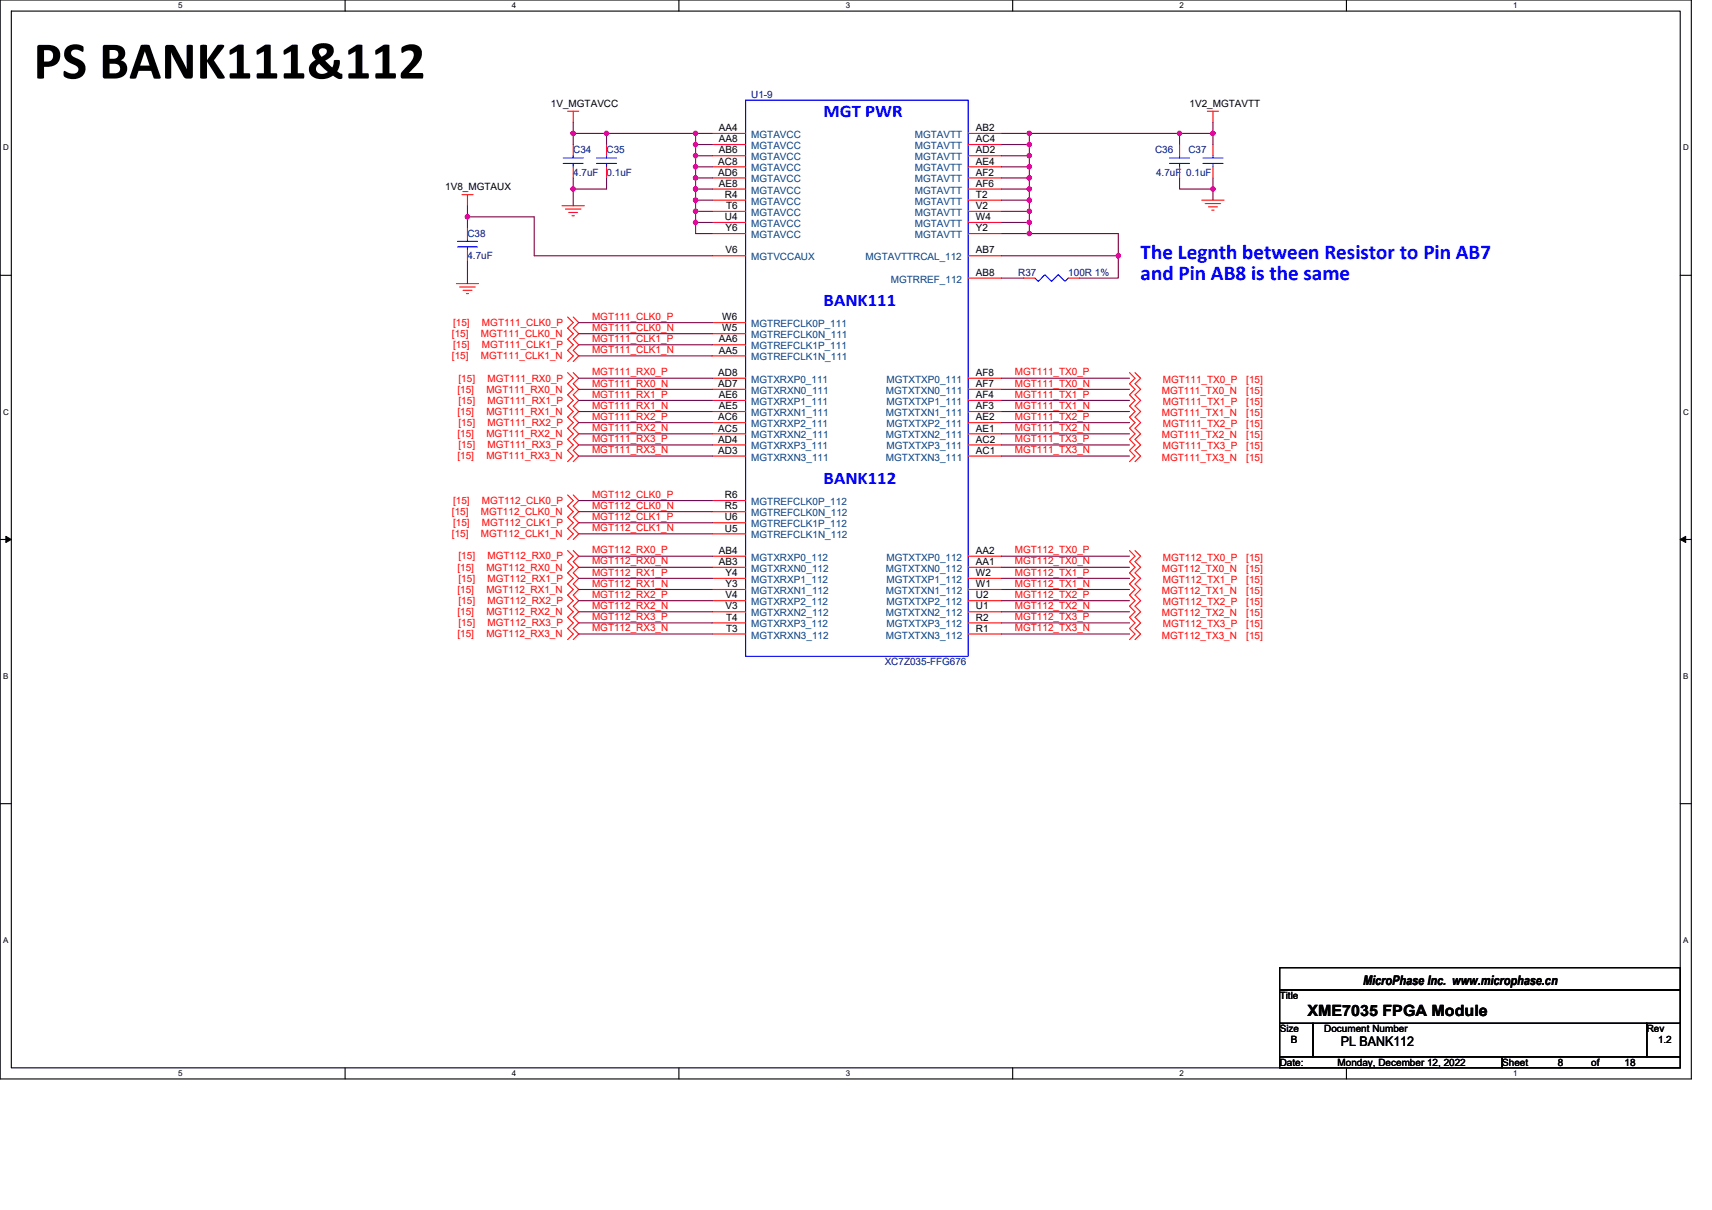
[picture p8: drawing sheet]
<svg xmlns="http://www.w3.org/2000/svg" width="297mm" height="210mm" viewBox="0 0 297 210" stroke-linecap="round" stroke-linejoin="round" font-family="sans-serif">
<defs><g id="words">
<text font-size="9.2" x="5.8" y="13.6">PS BANK111&amp;112</text>
<g font-size="3.7" fill="#00f">
<text x="197.9" y="45">The Legnth between Resistor to Pin AB7</text>
<text x="197.9" y="48.7">and Pin AB8 is the same</text>
</g>
<g font-size="3.1" fill="#00f">
<text x="142.9" y="20.3">MGT PWR</text>
<text x="142.9" y="53.1">BANK111</text>
<text x="142.9" y="84">BANK112</text>
</g>
<text font-size="2.7" x="226.9" y="176.2">XME7035 FPGA Module</text>
<g font-size="2.3">
<text x="236.5" y="170.9">MicroPhase Inc. www.microphase.cn</text>
<text x="232.6" y="181.6">PL BANK112</text>
</g>
<g font-size="1.7" fill="#000080">
<text x="130.3" y="17">U1-9</text>
<text x="99.5" y="26.6">C34</text>
<text x="105.2" y="26.6">C35</text>
<text x="200.4" y="26.6">C36</text>
<text x="206.2" y="26.6">C37</text>
<text x="99.5" y="30.5">4.7uF</text>
<text x="105.2" y="30.5">0.1uF</text>
<text x="200.6" y="30.5">4.7uF 0.1uF</text>
<text x="81.1" y="41.1">C38</text>
<text x="81.1" y="45">4.7uF</text>
<text x="176.7" y="47.9">R37</text>
<text x="185.4" y="47.9">100R 1%</text>
<text x="153.5" y="115.4">XC7Z035-FFG676</text>
</g>
<g font-size="1.7">
<text x="95.6" y="18.5">1V_MGTAVCC</text>
<text x="124.7" y="22.8">AA4</text>
<text x="169.3" y="22.8">AB2</text>
<text x="206.4" y="18.5">1V2_MGTAVTT</text>
<text x="124.6" y="28.6">AC8</text>
<text x="124.7" y="24.7">AA8</text>
<text x="124.7" y="26.6">AB6</text>
<text x="169.3" y="24.7">AC4</text>
<text x="169.3" y="26.6">AD2</text>
<text x="169.3" y="28.6">AE4</text>
<text x="77.3" y="33">1V8_MGTAUX</text>
<text x="124.6" y="30.5">AD6</text>
<text x="124.7" y="32.4">AE8</text>
<text x="125.8" y="34.3">R4</text>
<text x="169.3" y="30.5">AF2</text>
<text x="169.3" y="32.4">AF6</text>
<text x="169.3" y="34.3">T2</text>
<text x="125.8" y="38.2">U4</text>
<text x="125.9" y="40.1">Y6</text>
<text x="126" y="36.3">T6</text>
<text x="169.3" y="36.3">V2</text>
<text x="169.3" y="38.2">W4</text>
<text x="169.3" y="40.1">Y2</text>
<text x="125.9" y="44">V6</text>
<text x="169.3" y="44">AB7</text>
<text x="169.3" y="47.9">AB8</text>
<text x="124.7" y="59.4">AA6</text>
<text x="125.3" y="55.6">W6</text>
<text x="125.3" y="57.5">W5</text>
<text x="124.6" y="65.2">AD8</text>
<text x="124.7" y="61.4">AA5</text>
<text x="169.3" y="65.2">AF8</text>
<text x="124.6" y="67.2">AD7</text>
<text x="124.7" y="69.1">AE6</text>
<text x="124.7" y="71">AE5</text>
<text x="169.3" y="71">AF3</text>
<text x="169.3" y="67.2">AF7</text>
<text x="169.3" y="69.1">AF4</text>
<text x="124.6" y="76.8">AD4</text>
<text x="124.6" y="72.9">AC6</text>
<text x="124.6" y="74.9">AC5</text>
<text x="169.3" y="74.9">AE1</text>
<text x="169.3" y="76.8">AC2</text>
<text x="169.3" y="72.9">AE2</text>
<text x="124.6" y="78.7">AD3</text>
<text x="169.3" y="78.7">AC1</text>
<text x="125.8" y="86.5">R6</text>
<text x="125.8" y="88.4">R5</text>
<text x="125.8" y="90.3">U6</text>
<text x="125.8" y="92.2">U5</text>
<text x="124.7" y="96.1">AB4</text>
<text x="124.7" y="98">AB3</text>
<text x="125.9" y="100">Y4</text>
<text x="125.9" y="101.9">Y3</text>
<text x="169.3" y="101.9">W1</text>
<text x="169.3" y="98">AA1</text>
<text x="169.3" y="100">W2</text>
<text x="169.3" y="96.1">AA2</text>
<text x="125.9" y="103.8">V4</text>
<text x="125.9" y="105.8">V3</text>
<text x="126" y="107.7">T4</text>
<text x="169.3" y="105.8">U1</text>
<text x="169.3" y="107.7">R2</text>
<text x="169.3" y="103.8">U2</text>
<text x="126" y="109.6">T3</text>
<text x="169.3" y="109.6">R1</text>
<text x="222" y="173.4">Title</text>
<text x="222" y="179.1">Size</text>
<text x="229.8" y="179.1">Document Number</text>
<text x="285.7" y="179.1">Rev</text>
<text x="222" y="184.9">Date:</text>
<text x="224" y="181.1">B</text>
<text x="232.1" y="184.9">Monday, December 12, 2022</text>
<text x="260.6" y="184.9">Sheet</text>
<text x="270.3" y="184.9">8</text>
<text x="276.1" y="184.9">of</text>
<text x="281.9" y="184.9">18</text>
<text x="287.7" y="181.1">1.2</text>
</g>
<g font-size="1.7" fill="#004080">
<text x="130.3" y="23.9">MGTAVCC</text>
<text x="158.7" y="23.9">MGTAVTT</text>
<text x="130.3" y="25.9">MGTAVCC</text>
<text x="130.3" y="27.8">MGTAVCC</text>
<text x="130.3" y="29.7">MGTAVCC</text>
<text x="158.7" y="25.9">MGTAVTT</text>
<text x="158.7" y="27.8">MGTAVTT</text>
<text x="158.7" y="29.7">MGTAVTT</text>
<text x="130.3" y="31.7">MGTAVCC</text>
<text x="130.3" y="33.6">MGTAVCC</text>
<text x="130.3" y="35.5">MGTAVCC</text>
<text x="158.7" y="31.7">MGTAVTT</text>
<text x="158.7" y="33.6">MGTAVTT</text>
<text x="158.7" y="35.5">MGTAVTT</text>
<text x="130.3" y="37.5">MGTAVCC</text>
<text x="130.3" y="39.4">MGTAVCC</text>
<text x="130.3" y="41.3">MGTAVCC</text>
<text x="158.7" y="37.5">MGTAVTT</text>
<text x="158.7" y="39.4">MGTAVTT</text>
<text x="158.7" y="41.3">MGTAVTT</text>
<text x="130.3" y="45.2">MGTVCCAUX</text>
<text x="150.2" y="45.2">MGTAVTTRCAL_112</text>
<text x="154.6" y="49">MGTRREF_112</text>
<text x="130.3" y="56.8">MGTREFCLK0P_111</text>
<text x="130.3" y="58.7">MGTREFCLK0N_111</text>
<text x="130.3" y="60.6">MGTREFCLK1P_111</text>
<text x="130.3" y="62.5">MGTREFCLK1N_111</text>
<text x="130.3" y="70.3">MGTXRXP1_111</text>
<text x="130.3" y="66.4">MGTXRXP0_111</text>
<text x="130.3" y="68.3">MGTXRXN0_111</text>
<text x="153.7" y="68.3">MGTXTXN0_111</text>
<text x="153.8" y="70.3">MGTXTXP1_111</text>
<text x="153.8" y="66.4">MGTXTXP0_111</text>
<text x="130.3" y="78">MGTXRXP3_111</text>
<text x="130.3" y="74.1">MGTXRXP2_111</text>
<text x="130.3" y="76.1">MGTXRXN2_111</text>
<text x="130.3" y="72.2">MGTXRXN1_111</text>
<text x="153.7" y="76.1">MGTXTXN2_111</text>
<text x="153.7" y="72.2">MGTXTXN1_111</text>
<text x="153.8" y="78">MGTXTXP3_111</text>
<text x="153.8" y="74.1">MGTXTXP2_111</text>
<text x="130.3" y="79.9">MGTXRXN3_111</text>
<text x="153.7" y="79.9">MGTXTXN3_111</text>
<text x="130.3" y="87.7">MGTREFCLK0P_112</text>
<text x="130.3" y="89.6">MGTREFCLK0N_112</text>
<text x="130.3" y="91.5">MGTREFCLK1P_112</text>
<text x="130.3" y="93.4">MGTREFCLK1N_112</text>
<text x="130.3" y="101.2">MGTXRXP1_112</text>
<text x="130.3" y="97.3">MGTXRXP0_112</text>
<text x="130.3" y="99.2">MGTXRXN0_112</text>
<text x="153.7" y="99.2">MGTXTXN0_112</text>
<text x="153.8" y="101.2">MGTXTXP1_112</text>
<text x="153.8" y="97.3">MGTXTXP0_112</text>
<text x="130.3" y="105">MGTXRXP2_112</text>
<text x="130.3" y="107">MGTXRXN2_112</text>
<text x="130.3" y="103.1">MGTXRXN1_112</text>
<text x="153.7" y="107">MGTXTXN2_112</text>
<text x="153.7" y="103.1">MGTXTXN1_112</text>
<text x="153.8" y="105">MGTXTXP2_112</text>
<text x="130.3" y="108.9">MGTXRXP3_112</text>
<text x="130.3" y="110.8">MGTXRXN3_112</text>
<text x="153.7" y="110.8">MGTXTXN3_112</text>
<text x="153.8" y="108.9">MGTXTXP3_112</text>
</g>
<g font-size="1.7" fill="#f00">
<text x="78.4" y="58.5">[15]</text>
<text x="78.6" y="56.6">[15]</text>
<text x="83.4" y="58.5">MGT111_CLK0_N</text>
<text x="83.6" y="56.6">MGT111_CLK0_P</text>
<text x="102.7" y="55.5">MGT111_CLK0_P</text>
<text x="102.7" y="57.4">MGT111_CLK0_N</text>
<text x="102.7" y="59.4">MGT111_CLK1_P</text>
<text x="78.4" y="62.4">[15]</text>
<text x="78.6" y="60.4">[15]</text>
<text x="83.4" y="62.4">MGT111_CLK1_N</text>
<text x="83.6" y="60.4">MGT111_CLK1_P</text>
<text x="102.7" y="65.2">MGT111_RX0_P</text>
<text x="102.7" y="61.3">MGT111_CLK1_N</text>
<text x="176.1" y="65.2">MGT111_TX0_P</text>
<text x="79.4" y="68.1">[15]</text>
<text x="79.6" y="70.1">[15]</text>
<text x="79.6" y="66.2">[15]</text>
<text x="84.4" y="68.1">MGT111_RX0_N</text>
<text x="84.6" y="70.1">MGT111_RX1_P</text>
<text x="84.6" y="66.2">MGT111_RX0_P</text>
<text x="102.7" y="70.9">MGT111_RX1_N</text>
<text x="102.7" y="69">MGT111_RX1_P</text>
<text x="102.7" y="67.1">MGT111_RX0_N</text>
<text x="176.1" y="67.1">MGT111_TX0_N</text>
<text x="176.1" y="70.9">MGT111_TX1_N</text>
<text x="176.1" y="69">MGT111_TX1_P</text>
<text x="201.6" y="68.3">MGT111_TX0_N</text>
<text x="201.8" y="66.4">MGT111_TX0_P</text>
<text x="201.8" y="70.3">MGT111_TX1_P</text>
<text x="216.2" y="68.3">[15]</text>
<text x="216.2" y="66.4">[15]</text>
<text x="216.2" y="70.3">[15]</text>
<text x="79.4" y="75.9">[15]</text>
<text x="79.4" y="72">[15]</text>
<text x="79.6" y="73.9">[15]</text>
<text x="79.6" y="77.8">[15]</text>
<text x="84.4" y="75.9">MGT111_RX2_N</text>
<text x="84.4" y="72">MGT111_RX1_N</text>
<text x="84.6" y="73.9">MGT111_RX2_P</text>
<text x="84.6" y="77.8">MGT111_RX3_P</text>
<text x="102.7" y="76.7">MGT111_RX3_P</text>
<text x="102.7" y="74.8">MGT111_RX2_N</text>
<text x="102.7" y="72.9">MGT111_RX2_P</text>
<text x="176.1" y="74.8">MGT111_TX2_N</text>
<text x="176.1" y="72.9">MGT111_TX2_P</text>
<text x="176.1" y="76.7">MGT111_TX3_P</text>
<text x="201.6" y="76.1">MGT111_TX2_N</text>
<text x="201.6" y="72.2">MGT111_TX1_N</text>
<text x="201.8" y="78">MGT111_TX3_P</text>
<text x="201.8" y="74.1">MGT111_TX2_P</text>
<text x="216.2" y="76.1">[15]</text>
<text x="216.2" y="72.2">[15]</text>
<text x="216.2" y="78">[15]</text>
<text x="216.2" y="74.1">[15]</text>
<text x="79.4" y="79.7">[15]</text>
<text x="84.4" y="79.7">MGT111_RX3_N</text>
<text x="102.7" y="78.7">MGT111_RX3_N</text>
<text x="176.1" y="78.7">MGT111_TX3_N</text>
<text x="201.6" y="79.9">MGT111_TX3_N</text>
<text x="216.2" y="79.9">[15]</text>
<text x="78.4" y="89.4">[15]</text>
<text x="78.6" y="87.4">[15]</text>
<text x="83.4" y="89.4">MGT112_CLK0_N</text>
<text x="83.6" y="87.4">MGT112_CLK0_P</text>
<text x="102.7" y="86.4">MGT112_CLK0_P</text>
<text x="102.7" y="88.3">MGT112_CLK0_N</text>
<text x="78.4" y="93.2">[15]</text>
<text x="78.6" y="91.3">[15]</text>
<text x="83.4" y="93.2">MGT112_CLK1_N</text>
<text x="83.6" y="91.3">MGT112_CLK1_P</text>
<text x="102.7" y="92.2">MGT112_CLK1_N</text>
<text x="102.7" y="90.2">MGT112_CLK1_P</text>
<text x="79.4" y="99">[15]</text>
<text x="79.6" y="101">[15]</text>
<text x="79.6" y="97.1">[15]</text>
<text x="84.4" y="99">MGT112_RX0_N</text>
<text x="84.6" y="101">MGT112_RX1_P</text>
<text x="84.6" y="97.1">MGT112_RX0_P</text>
<text x="102.7" y="101.8">MGT112_RX1_N</text>
<text x="102.7" y="99.9">MGT112_RX1_P</text>
<text x="102.7" y="96">MGT112_RX0_P</text>
<text x="102.7" y="98">MGT112_RX0_N</text>
<text x="176.1" y="98">MGT112_TX0_N</text>
<text x="176.1" y="101.8">MGT112_TX1_N</text>
<text x="176.1" y="99.9">MGT112_TX1_P</text>
<text x="176.1" y="96">MGT112_TX0_P</text>
<text x="201.6" y="99.2">MGT112_TX0_N</text>
<text x="201.8" y="97.3">MGT112_TX0_P</text>
<text x="201.8" y="101.2">MGT112_TX1_P</text>
<text x="216.2" y="99.2">[15]</text>
<text x="216.2" y="97.3">[15]</text>
<text x="216.2" y="101.2">[15]</text>
<text x="79.4" y="106.7">[15]</text>
<text x="79.4" y="102.9">[15]</text>
<text x="79.6" y="104.8">[15]</text>
<text x="84.4" y="106.7">MGT112_RX2_N</text>
<text x="84.4" y="102.9">MGT112_RX1_N</text>
<text x="84.6" y="104.8">MGT112_RX2_P</text>
<text x="102.7" y="107.6">MGT112_RX3_P</text>
<text x="102.7" y="105.7">MGT112_RX2_N</text>
<text x="102.7" y="103.8">MGT112_RX2_P</text>
<text x="176.1" y="105.7">MGT112_TX2_N</text>
<text x="176.1" y="103.8">MGT112_TX2_P</text>
<text x="176.1" y="107.6">MGT112_TX3_P</text>
<text x="201.6" y="106.9">MGT112_TX2_N</text>
<text x="201.6" y="103.1">MGT112_TX1_N</text>
<text x="201.8" y="105">MGT112_TX2_P</text>
<text x="216.2" y="106.9">[15]</text>
<text x="216.2" y="103.1">[15]</text>
<text x="216.2" y="105">[15]</text>
<text x="79.4" y="110.6">[15]</text>
<text x="79.6" y="108.7">[15]</text>
<text x="84.4" y="110.6">MGT112_RX3_N</text>
<text x="84.6" y="108.7">MGT112_RX3_P</text>
<text x="102.7" y="109.5">MGT112_RX3_N</text>
<text x="176.1" y="109.5">MGT112_TX3_N</text>
<text x="201.6" y="110.8">MGT112_TX3_N</text>
<text x="201.8" y="108.9">MGT112_TX3_P</text>
<text x="216.2" y="110.8">[15]</text>
<text x="216.2" y="108.9">[15]</text>
</g>
<g font-size="1.4">
<text x="30.9" y="1.5">5</text>
<text x="88.8" y="1.5">4</text>
<text x="146.7" y="1.5">3</text>
<text x="204.7" y="1.5">2</text>
<text x="262.6" y="1.5">1</text>
<text x=".5" y="26.1">D</text>
<text x="292" y="26.1">D</text>
<text x=".5" y="71.9">C</text>
<text x="292" y="71.9">C</text>
<text x=".5" y="117.8">B</text>
<text x="292" y="117.8">B</text>
<text x=".5" y="163.6">A</text>
<text x="292" y="163.6">A</text>
<text x="30.9" y="186.8">5</text>
<text x="88.8" y="186.8">4</text>
<text x="146.7" y="186.8">3</text>
<text x="204.7" y="186.8">2</text>
<text x="262.6" y="186.8">1</text>
</g>
</g></defs>
<path d="M0 0h293.5v187.2h-293.5zM2 1.9h289.5v183.4h-289.5z" fill="none" stroke="#000" stroke-width=".19"/>
<g fill="#fff">
<path d="M30.9 .2h.8v1.6h-.8z"/>
<path d="M30.9 185.5h.8v1.6h-.8z"/>
</g>
<path d="M59.9 0v1.9M59.9 185.3v1.9" fill="none" stroke="#000" stroke-width=".19"/>
<g fill="#fff">
<path d="M88.8 .2h.8v1.6h-.8z"/>
<path d="M88.8 185.5h.8v1.6h-.8z"/>
</g>
<path d="M117.8 0v1.9M117.8 185.3v1.9" fill="none" stroke="#000" stroke-width=".19"/>
<g fill="#fff">
<path d="M146.7 .2h.8v1.6h-.8z"/>
<path d="M146.7 185.5h.8v1.6h-.8z"/>
</g>
<path d="M175.7 0v1.9M175.7 185.3v1.9" fill="none" stroke="#000" stroke-width=".19"/>
<g fill="#fff">
<path d="M204.7 .2h.7v1.6h-.7z"/>
<path d="M204.7 185.5h.7v1.6h-.7z"/>
</g>
<path d="M233.6 0v1.9M233.6 185.3v1.9" fill="none" stroke="#000" stroke-width=".19"/>
<g fill="#fff">
<path d="M262.6 .2h.7v1.6h-.7z"/>
<path d="M262.6 185.5h.7v1.6h-.7z"/>
<path d="M.5 24.8h1v1.6h-1z"/>
<path d="M292 24.8h1v1.6h-1z"/>
<path d="M.5 70.7h1v1.5h-1z"/>
<path d="M292 70.7h1v1.5h-1z"/>
</g>
<path d="M0 47.8h2M291.5 47.8h2" fill="none" stroke="#000" stroke-width=".19"/>
<g fill="#fff">
<path d="M.5 116.5h.9v1.6h-.9z"/>
<path d="M292 116.5h.9v1.6h-.9z"/>
</g>
<path d="M0 93.6h2M291.5 93.6h2" fill="none" stroke="#000" stroke-width=".19"/>
<path d="M1 93.1l1 .5-1 .5zM291.5 93.6l1-.5v1z" fill="#000" stroke="#000" stroke-width=".17"/>
<g fill="#fff">
<path d="M.5 162.4h.9v1.5h-.9z"/>
<path d="M292 162.4h.9v1.5h-.9z"/>
</g>
<path d="M0 139.5h2M291.5 139.5h2M222 167.9h69.5v3.9h-69.5zM222 171.8h69.5v5.8h-69.5zM222 177.6h5.8v5.8h-5.8zM227.8 177.6h57.9v5.8h-57.9zM285.7 177.6h5.8v5.8h-5.8zM222 183.4h38.6v1.9h-38.6zM260.6 183.4h30.9v1.9h-30.9z" fill="none" stroke="#000" stroke-width=".19"/>
<g fill="none" stroke="#f00" stroke-width=".19">
<path d="M98.5 19.3h1.9M99.5 19.3v1.9M209.5 19.3h1.9M210.5 19.3v1.9M80.2 33.8h1.9M81.1 33.8v1.9M81.1 39.6v1.9M97.5 35.7h3.9M98.1 36.3h2.7M98.7 36.9h1.5M99.2 37.4h.4M99.5 25.1v1.9"/>
<path d="M99.5 29v1.9M105.2 25.1v1.9M105.2 29v1.9M123.6 23.2h5.8M123.6 25.1h5.8M123.6 27h5.8M123.6 29h5.8M123.6 30.9h5.8M123.6 32.8h5.8M123.6 34.7h5.8M123.6 36.7h5.8M123.6 38.6h5.8"/>
<path d="M168 23.2h5.8M168 25.1h5.8M168 27h5.8M168 29h5.8M168 30.9h5.8M168 32.8h5.8M168 34.7h5.8M168 36.7h5.8M168 38.6h5.8M204.7 25.1v1.9M204.7 29v1.9M208.5 34.7h3.9"/>
<path d="M209.1 35.3h2.7M209.7 35.9h1.5M210.2 36.5h.4M210.5 25.1v1.9M210.5 29v1.9M79.2 49.2h3.8M79.8 49.8h2.7M80.3 50.4h1.6M80.9 50.9h.4M81.1 43.4v2M98.5 55l1 1-1 .9 1 1-1 1 1 .9-1 1 1 1-1 .9M99.5 55l.9 1-.9 .9 .9 1-.9 1 .9 .9-.9 1 .9 1-.9 .9"/>
<path d="M123.6 56h5.8M123.6 57.9h5.8M123.6 59.8h5.8M123.6 40.5h5.8M123.6 44.4h5.8M168 44.4h5.8M168 48.3h5.8M168 40.5h5.8M177.6 48.3h2M185.4 48.3h1.9M98.5 64.7l1 .9-1 1 1 1-1 .9 1 1-1 1 1 .9-1 1 1 .9-1 1 1 1-1 .9 1 1-1 1 1 .9-1 1M99.5 64.7l.9 .9-.9 1 .9 1-.9 .9 .9 1-.9 1 .9 .9-.9 1 .9 .9-.9 1 .9 1-.9 .9 .9 1-.9 1 .9 .9-.9 1"/>
<path d="M123.6 77.2h5.8M123.6 79.1h5.8M123.6 73.3h5.8M123.6 75.3h5.8M123.6 69.5h5.8M123.6 71.4h5.8M123.6 65.6h5.8M123.6 67.6h5.8M123.6 61.8h5.8M168 77.2h5.8M168 79.1h5.8M168 73.3h5.8"/>
<path d="M168 75.3h5.8M168 69.5h5.8M168 71.4h5.8M168 65.6h5.8M168 67.6h5.8M196 64.7l.9 .9-.9 1 .9 1-.9 .9 .9 1-.9 1 .9 .9-.9 1 .9 .9-.9 1 .9 1-.9 .9 .9 1-.9 1 .9 .9-.9 1M196.9 64.7l1 .9-1 1 1 1-1 .9 1 1-1 1 1 .9-1 1 1 .9-1 1 1 1-1 .9 1 1-1 1 1 .9-1 1M98.5 95.5l1 1-1 1 1 .9-1 1 1 1-1 .9 1 1-1 1 1 .9-1 1 1 1-1 .9 1 1-1 1 1 .9-1 1M98.5 85.9l1 1-1 .9 1 1-1 1 1 .9-1 1 1 .9-1 1M99.5 95.5l.9 1-.9 1 .9 .9-.9 1 .9 1-.9 .9 .9 1-.9 1 .9 .9-.9 1 .9 1-.9 .9 .9 1-.9 1 .9 .9-.9 1M99.5 85.9l.9 1-.9 .9 .9 1-.9 1 .9 .9-.9 1 .9 .9-.9 1M123.6 96.5h5.8"/>
<path d="M123.6 98.4h5.8M123.6 86.9h5.8M123.6 88.8h5.8M123.6 90.7h5.8M123.6 92.6h5.8M168 96.5h5.8M168 98.4h5.8M196 95.5l.9 1-.9 1 .9 .9-.9 1 .9 1-.9 .9 .9 1-.9 1 .9 .9-.9 1 .9 1-.9 .9 .9 1-.9 1 .9 .9-.9 1M196.9 95.5l1 1-1 1 1 .9-1 1 1 1-1 .9 1 1-1 1 1 .9-1 1 1 1-1 .9 1 1-1 1 1 .9-1 1M123.6 108.1h5.8M123.6 110h5.8M123.6 104.2h5.8"/>
<path d="M123.6 106.2h5.8M123.6 100.4h5.8M123.6 102.3h5.8M168 108.1h5.8M168 110h5.8M168 104.2h5.8M168 106.2h5.8M168 100.4h5.8M168 102.3h5.8"/>
</g>
<g fill="none" stroke="#00f" stroke-width=".19">
<path d="M129.4 17.4h38.6v96.5h-38.6zM97.7 28.4h3.5M97.7 27.4h3.5M99.5 27v.4M99.5 28.4v.6M103.5 28.4h3.5M103.5 27.4h3.5M105.2 27v.4M105.2 28.4v.6M202.9 28.4h3.5M202.9 27.4h3.5M204.7 27v.4"/>
<path d="M204.7 28.4v.6M208.7 28.4h3.5M208.7 27.4h3.5M210.5 27v.4M210.5 28.4v.6M79.4 42.8h3.4M79.4 41.9h3.4M81.1 41.5v.4M81.1 42.8v.6M179.6 48.3l.5 .5 1.2-1.1 1.2 1.1 1.1-1.1 1.2 1.1 .6-.5"/>
</g>
<g fill="none" stroke="#800040" stroke-width=".19">
<path d="M81.1 37.6h11.6v6.8h30.9M81.1 37.6v2M81.1 35.7v1.9M99.5 21.2v2M99.5 23.2v1.9M99.5 30.9v1.9M99.5 32.8v2.9M99.5 23.2h5.7M105.2 23.2h15.5M105.2 30.9v1.9h-5.7M105.2 23.2v1.9M120.7 23.2v1.9"/>
<path d="M120.7 25.1v1.9M120.7 27v2M120.7 29v1.9M120.7 32.8v1.9M120.7 34.7v2M120.7 36.7v1.9M120.7 30.9v1.9M120.7 30.9h2.9M120.7 23.2h2.9M120.7 25.1h2.9M120.7 27h2.9M120.7 29h2.9"/>
<path d="M120.7 38.6h2.9M120.7 32.8h2.9M120.7 34.7h2.9M120.7 36.7h2.9M120.7 38.6v1.9h2.9M173.8 30.9h4.8M173.8 23.2h4.8M173.8 25.1h4.8M173.8 27h4.8M173.8 29h4.8M173.8 32.8h4.8M173.8 38.6h4.8"/>
<path d="M173.8 34.7h4.8M173.8 36.7h4.8M178.6 23.2h26.1M178.6 23.2v1.9M178.6 25.1v1.9M178.6 27v2M178.6 29v1.9M178.6 30.9v1.9M178.6 32.8v1.9M178.6 34.7v2M178.6 36.7v1.9M178.6 38.6v1.9"/>
<path d="M204.7 23.2v1.9M204.7 23.2h5.8M204.7 30.9v1.9h5.8M210.5 21.2v2M210.5 23.2v1.9M210.5 30.9v1.9M210.5 32.8v1.9M81.1 45.4v3.8M100.4 56h23.2M100.4 57.9h23.2M100.4 59.8h23.2M173.8 40.5h4.8"/>
<path d="M173.8 44.4h20.2M173.8 48.3h3.8M178.6 40.5h15.4v3.9M194 44.4v3.9h-6.7M100.4 71.4h23.2M100.4 69.5h23.2M100.4 65.6h23.2M100.4 79.1h23.2M100.4 77.2h23.2M100.4 75.3h23.2M100.4 73.3h23.2M100.4 67.6h23.2"/>
<path d="M100.4 61.8h23.2M173.8 75.3h22.2M173.8 73.3h22.2M173.8 67.6h22.2M173.8 71.4h22.2M173.8 69.5h22.2M173.8 65.6h22.2M173.8 79.1h22.2M173.8 77.2h22.2M100.4 96.5h23.2M100.4 86.9h23.2M100.4 98.4h23.2"/>
<path d="M100.4 88.8h23.2M100.4 92.6h23.2M100.4 90.7h23.2M173.8 98.4h22.2M173.8 96.5h22.2M100.4 102.3h23.2M100.4 100.4h23.2M100.4 110h23.2M100.4 108.1h23.2M100.4 106.2h23.2M100.4 104.2h23.2M173.8 106.2h22.2"/>
<path d="M173.8 104.2h22.2M173.8 102.3h22.2M173.8 100.4h22.2M173.8 110h22.2M173.8 108.1h22.2"/>
</g>
<g fill="#f0f" stroke="#f0f" stroke-width=".19">
<circle cx="210.4" cy="23.1" r=".38"/>
<circle cx="204.6" cy="23.1" r=".38"/>
<circle cx="178.6" cy="23.1" r=".38"/>
<circle cx="210.4" cy="32.8" r=".38"/>
<circle cx="178.6" cy="27" r=".38"/>
<circle cx="178.6" cy="25.1" r=".38"/>
<circle cx="178.6" cy="28.9" r=".38"/>
<circle cx="178.6" cy="30.9" r=".38"/>
<circle cx="178.6" cy="32.8" r=".38"/>
<circle cx="194" cy="44.4" r=".38"/>
<circle cx="99.4" cy="23.1" r=".38"/>
<circle cx="120.7" cy="23.1" r=".38"/>
<circle cx="105.2" cy="23.1" r=".38"/>
<circle cx="99.4" cy="32.8" r=".38"/>
<circle cx="120.7" cy="27" r=".38"/>
<circle cx="120.7" cy="25.1" r=".38"/>
<circle cx="120.7" cy="28.9" r=".38"/>
<circle cx="120.7" cy="38.6" r=".38"/>
<circle cx="120.7" cy="34.7" r=".38"/>
<circle cx="120.7" cy="36.7" r=".38"/>
<circle cx="120.7" cy="32.8" r=".38"/>
<circle cx="120.7" cy="30.9" r=".38"/>
<circle cx="178.6" cy="38.6" r=".38"/>
<circle cx="178.6" cy="34.7" r=".38"/>
<circle cx="178.6" cy="36.7" r=".38"/>
<circle cx="178.6" cy="40.5" r=".38"/>
<circle cx="81.1" cy="37.6" r=".38"/>
</g>
<use href="#words"/>
</svg>
